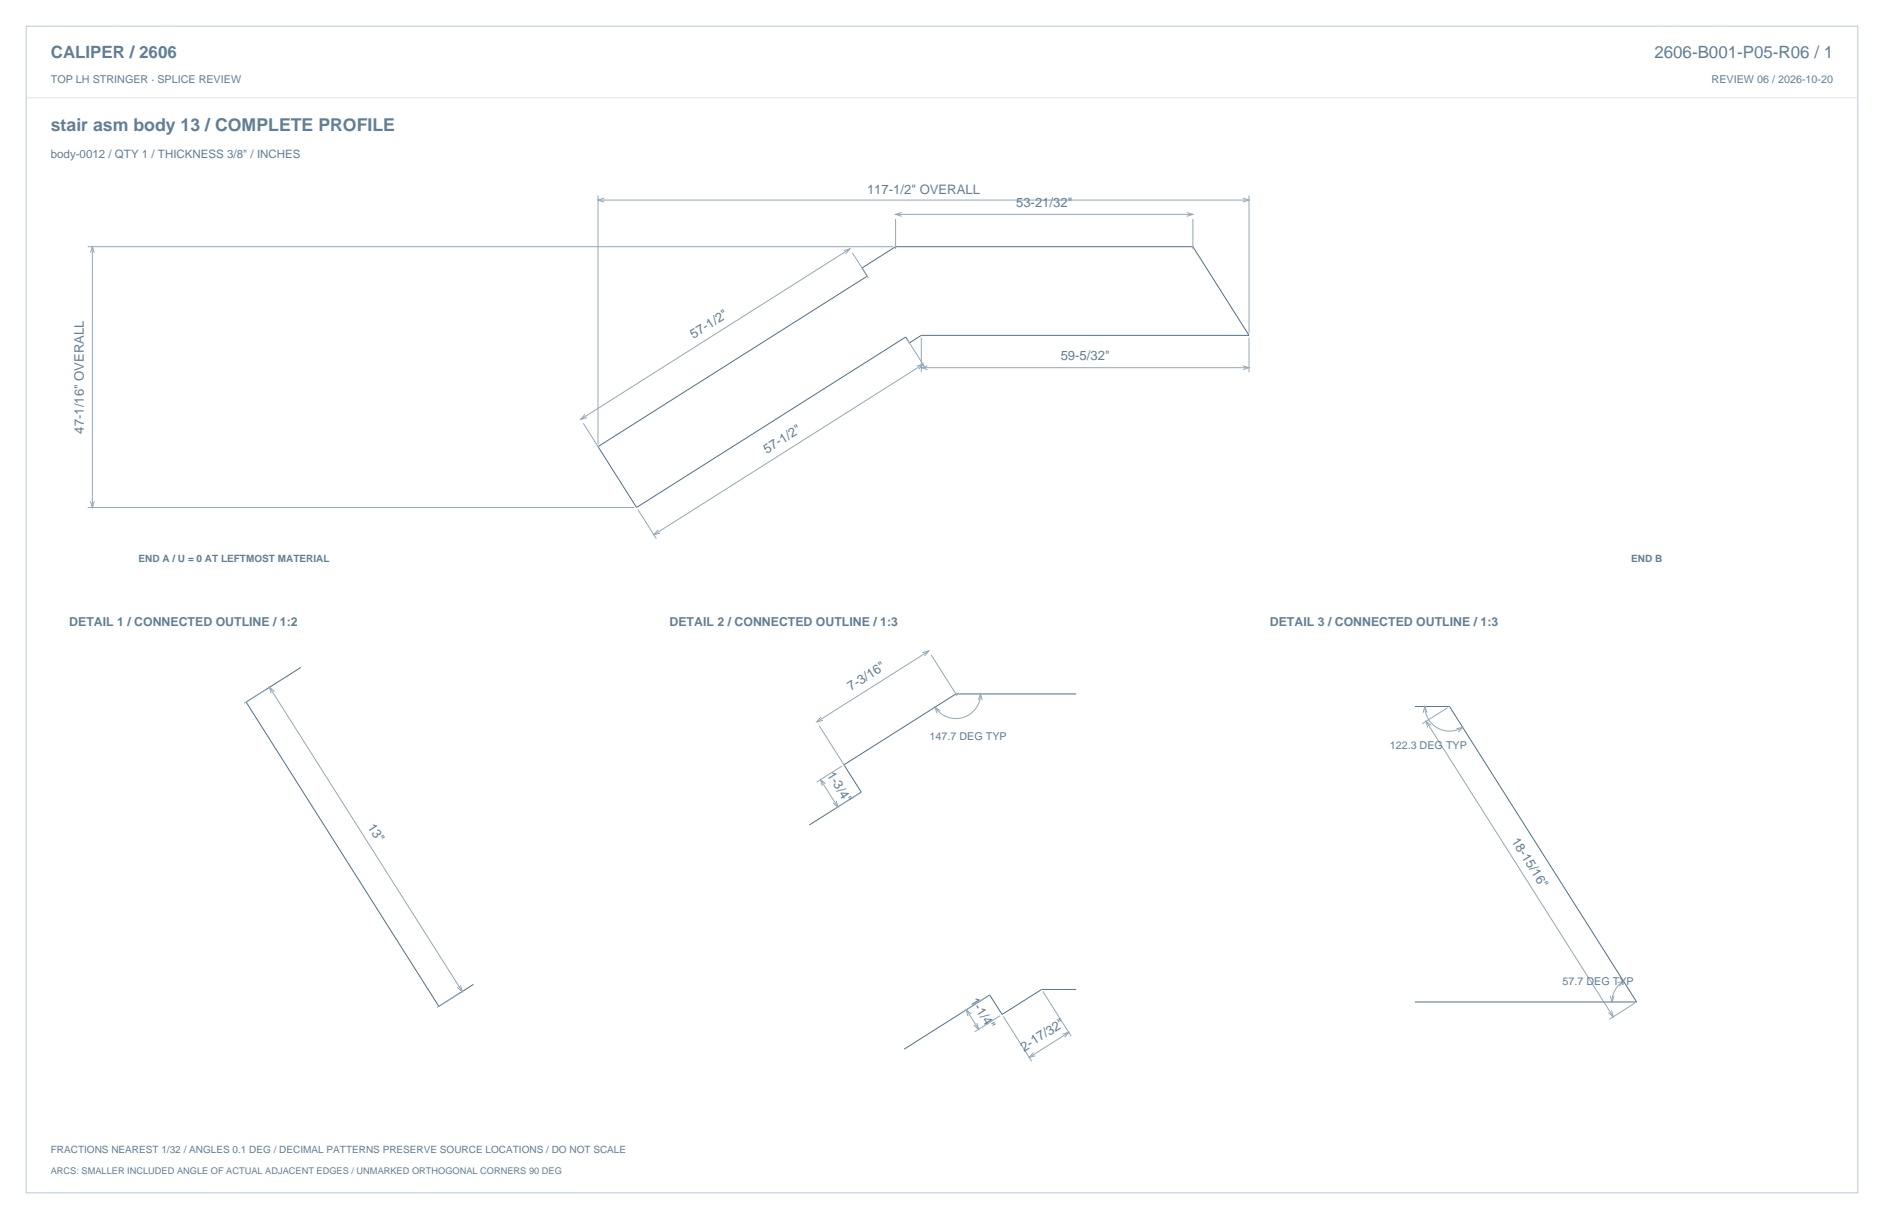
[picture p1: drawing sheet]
<svg xmlns="http://www.w3.org/2000/svg" width="864mm" height="559mm" viewBox="0 0 864 559" stroke-linecap="round" stroke-linejoin="round" font-family="sans-serif">
<defs><g id="words">
<text font-size="8.1" fill="#617e94" x="23" y="60">stair asm body 13 / COMPLETE PROFILE</text>
<g font-size="7.8" fill="#617e94">
<text x="23" y="27">CALIPER / 2606</text>
<text x="758" y="27">2606-B001-P05-R06 / 1</text>
</g>
<g font-size="6" fill="#617e94">
<text x="397" y="89">117-1/2&quot; OVERALL</text>
<text x="466" y="95">53-21/32&quot;</text>
<text x="318" y="155" transform="rotate(-32 318 155)">57-1/2&quot;</text>
<text x="486" y="165">59-5/32&quot;</text>
<text x="38" y="199" transform="rotate(-90 38 199)">47-1/16&quot; OVERALL</text>
<text x="351" y="208" transform="rotate(-32 351 208)">57-1/2&quot;</text>
<text x="390" y="317" transform="rotate(-32 390 317)">7-3/16&quot;</text>
<text x="379" y="355" transform="rotate(58 379 355)">1-3/4&quot;</text>
<text x="168" y="379" transform="rotate(58 168 379)">13&quot;</text>
<text x="693" y="386" transform="rotate(58 693 386)">18-15/16&quot;</text>
<text x="445" y="459" transform="rotate(58 445 459)">1-1/4&quot;</text>
<text x="469" y="482" transform="rotate(-32 469 482)">2-17/32&quot;</text>
</g>
<g font-size="5.6" fill="#617e94">
<text x="32" y="287">DETAIL 1 / CONNECTED OUTLINE / 1:2</text>
<text x="307" y="287">DETAIL 2 / CONNECTED OUTLINE / 1:3</text>
<text x="582" y="287">DETAIL 3 / CONNECTED OUTLINE / 1:3</text>
</g>
<text font-size="5.3" fill="#617e94" x="23" y="72">body-0012 / QTY 1 / THICKNESS 3/8&quot; / INCHES</text>
<g font-size="4.9" fill="#617e94">
<text x="23" y="38">TOP LH STRINGER · SPLICE REVIEW</text>
<text x="785" y="38">REVIEW 06 / 2026-10-20</text>
<text x="426" y="339">147.7 DEG TYP</text>
<text x="637" y="343">122.3 DEG TYP</text>
<text x="716" y="451">57.7 DEG TYP</text>
</g>
<g font-size="4.6" fill="#617e94">
<text x="63" y="258">END A / U = 0 AT LEFTMOST MATERIAL</text>
<text x="748" y="258">END B</text>
<text x="23" y="528">FRACTIONS NEAREST 1/32 / ANGLES 0.1 DEG / DECIMAL PATTERNS PRESERVE SOURCE LOCATIONS / DO NOT SCALE</text>
</g>
<text font-size="4.2" fill="#617e94" x="23" y="538">ARCS: SMALLER INCLUDED ANGLE OF ACTUAL ADJACENT EDGES / UNMARKED ORTHOGONAL CORNERS 90 DEG</text>
</g></defs>
<path d="M12 12h840v535h-840z" fill="none" stroke="#b8cad8" stroke-width=".46"/>
<path d="M12 45h840" fill="none" stroke="#dbe5ed" stroke-width=".46"/>
<path d="M274 205l124-78-3-4 16-10h136l26 41h-151l-5 3-2-3-123 79zM138 306l-25 16 88 139 16-10M493 318h-55l-51 33 8 12-24 15M649 324h15l86 135h-101M493 454h-16l-18 11-5-9-40 25" fill="none" stroke="#536f85" stroke-width=".46"/>
<g fill="none" stroke="#93a8b9" stroke-width=".46">
<path d="M274 90v114M274 92h299M277 91l-3 1 3 1M411 98h136M413 97l-2 1 2 1M544 97l3 1-3 1M570 91l3 1-3 1M573 90v63M40 113h369M41 116l1-3 1 3M42 113v120M387 115l3-1-2 2"/>
<path d="M390 114l-124 78M391 116l7 11M411 100v14M547 100v14M416 155l8 14M422 155v16M573 155v16M420 168l3-1-2 2M422 169h151M423 167l-123 78M425 168l-3 1h3M570 168l3 1h-3"/>
<path d="M267 194l8 12M268 190l-2 2 3-1M40 233h251M41 230l1 3 1-3M292 234l9 13M302 243l-2 2 3-1M423 299l3-1-2 3M426 298l-52 33M122 316l-10 6M124 315l88 140M126 317l-2-2v3M427 300l12 19"/>
<path d="M449 318a11 11 0 0 1-8 11 11 11 0 0 1-12-5M376 333l11 18M376 329l-2 2 3-1M431 326l-2-2v3M448 321l1-3 1 3M653 324a11 11 0 0 0 17 9M654 331l85 135M654 327l-1-3-1 3M656 333l-2-2v3M664 324l-12 8M668 334l2-1-2 3M376 357l8 13"/>
<path d="M378 359l-2-2 1 3M386 351l-12 8M383 367l1 3-2-2M394 364l-12 7M210 456l-10 6M211 452l1 3-2-2M453 457l-12 7M478 454l13 21M738 456l1 3 1-2M741 451l3-1-2 2M744 450l-4 4-1 5M749 460l-11 7"/>
<path d="M443 463l6 9M445 465l-2-2 1 3M448 469l1 3-3-2M458 466l-11 7M460 466l13 21M487 474l3-1-2 3M490 473l-18 12M739 463v3l-2-2M474 482l-2 3 3-1"/>
</g>
<use href="#words"/>
</svg>
